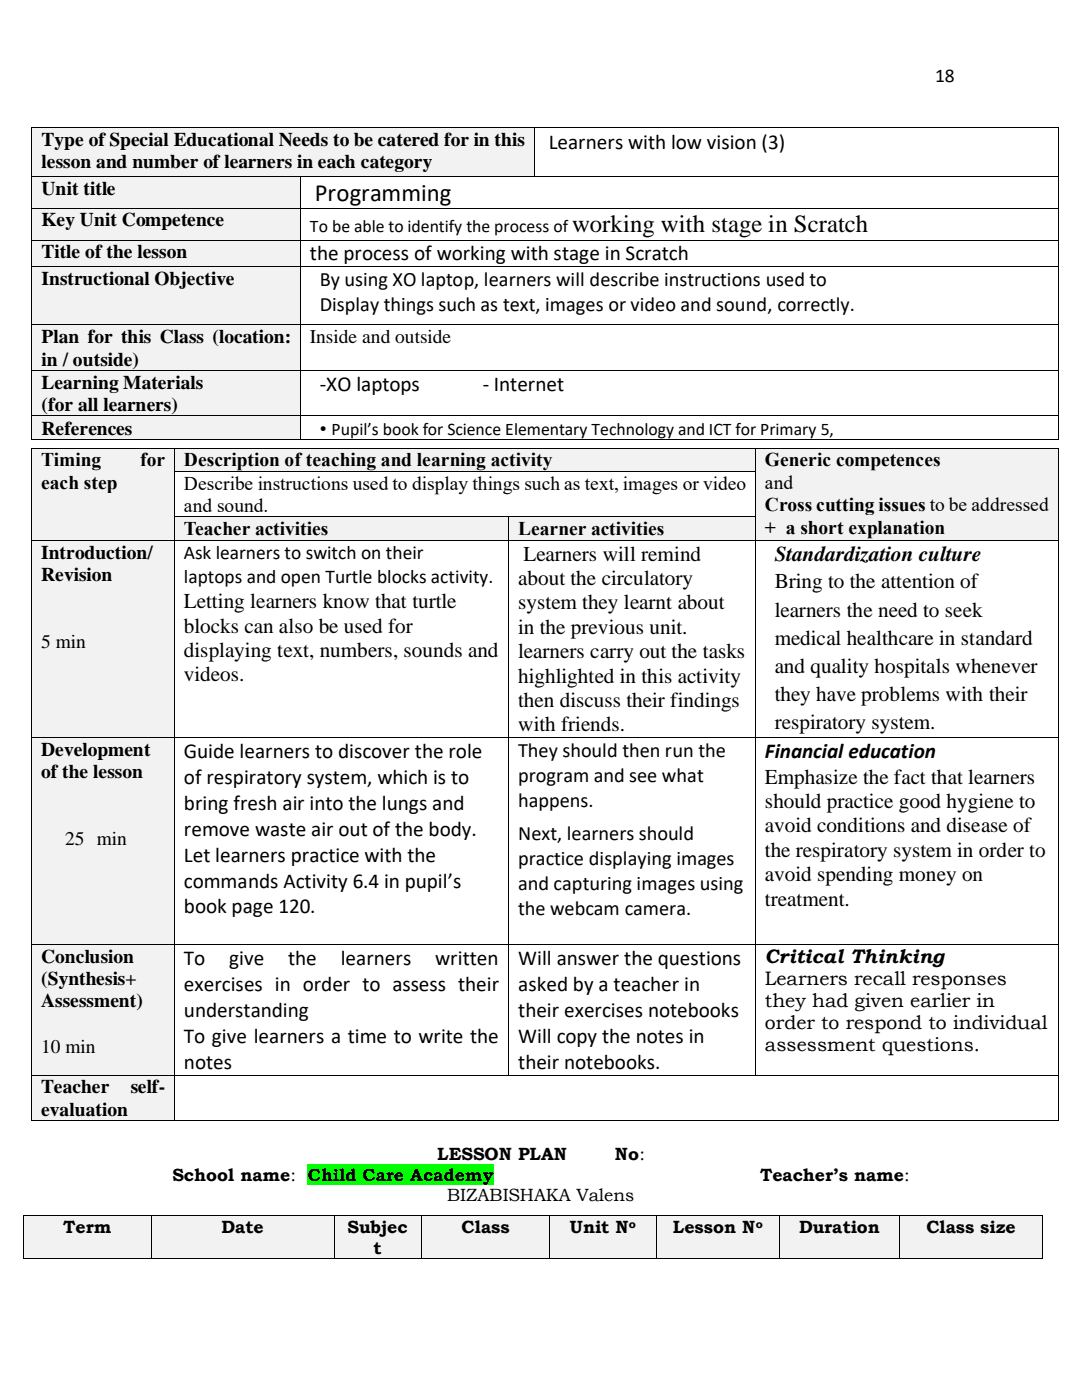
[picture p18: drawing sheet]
<svg xmlns="http://www.w3.org/2000/svg" width="216mm" height="279mm" viewBox="0 0 216 279" stroke-linecap="round" stroke-linejoin="round" font-family="sans-serif">
<defs><g id="words">
<g font-size="4.9">
<text x="62.8" y="40.1">Programming</text>
<text x="114.2" y="46.2">working with stage in Scratch</text>
</g>
<g font-size="4.2">
<text x="109.5" y="29.6">Learners with low vision (3)</text>
<text x="61.9" y="52">the process of working with stage in Scratch</text>
<text x="63.8" y="78">-XO laptops</text>
<text x="96.4" y="78">- Internet</text>
<text x="104.5" y="111.9">Learners will remind</text>
<text x="154.6" y="111.9">Standardization culture</text>
<text x="103.4" y="116.7">about the circulatory</text>
<text x="154.6" y="117.4">Bring to the attention of</text>
<text x="36.7" y="121.3">Letting learners know that turtle</text>
<text x="103.4" y="121.6">system they learnt about</text>
<text x="154.6" y="123.1">learners the need to seek</text>
<text x="36.7" y="126.2">blocks can also be used for</text>
<text x="36.7" y="131.1">displaying text, numbers, sounds and</text>
<text x="103.4" y="126.5">in the previous unit.</text>
<text x="103.4" y="131.4">learners carry out the tasks</text>
<text x="154.6" y="128.6">medical healthcare in standard</text>
<text x="36.7" y="135.9">videos.</text>
<text x="103.4" y="136.2">highlighted in this activity</text>
<text x="154.6" y="134.3">and quality hospitals whenever</text>
<text x="103.4" y="141.1">then discuss their findings</text>
<text x="154.6" y="139.8">they have problems with their</text>
<text x="103.4" y="145.9">with friends.</text>
<text x="154.6" y="145.5">respiratory system.</text>
<text x="36.7" y="151.3">Guide learners to discover the role</text>
<text x="152.6" y="151.3">Financial education</text>
<text x="36.7" y="156.4">of respiratory system, which is to</text>
<text x="36.7" y="161.6">bring fresh air into the lungs and</text>
<text x="152.6" y="156.4">Emphasize the fact that learners</text>
<text x="152.6" y="161.3">should practice good hygiene to</text>
<text x="36.7" y="166.8">remove waste air out of the body.</text>
<text x="152.6" y="166.1">avoid conditions and disease of</text>
<text x="36.7" y="171.9">Let learners practice with the</text>
<text x="152.6" y="171">the respiratory system in order to</text>
<text x="36.7" y="177.1">commands Activity 6.4 in pupil’s</text>
<text x="152.6" y="175.9">avoid spending money on</text>
<text x="36.7" y="182.3">book page 120.</text>
<text x="152.6" y="180.8">treatment.</text>
<text x="36.7" y="192.6">To</text>
<text x="36.7" y="197.8">exercises in order to assess their</text>
<text x="45.7" y="192.6">give</text>
<text x="57.5" y="192.6">the</text>
<text x="68" y="192.6">learners</text>
<text x="86.9" y="192.6">written</text>
<text x="103.4" y="192.6">Will answer the questions</text>
<text x="103.4" y="197.8">asked by a teacher in</text>
<text x="36.7" y="202.9">understanding</text>
<text x="103.4" y="202.9">their exercises notebooks</text>
<text x="36.7" y="208.1">To give learners a time to write the</text>
<text x="103.4" y="208.1">Will copy the notes in</text>
<text x="36.7" y="213.3">notes</text>
<text x="103.4" y="213.3">their notebooks.</text>
</g>
<g font-size="4.1">
<text x="63.8" y="57.2">By using XO laptop, learners will describe instructions used to</text>
<text x="63.8" y="62.1">Display things such as text, images or video and sound, correctly.</text>
<text x="103.4" y="151.1">They should then run the</text>
<text x="103.4" y="156.1">program and see what</text>
<text x="103.4" y="161.1">happens.</text>
<text x="103.4" y="167.7">Next, learners should</text>
<text x="103.4" y="172.6">practice displaying images</text>
<text x="103.4" y="177.7">and capturing images using</text>
<text x="103.4" y="182.6">the webcam camera.</text>
</g>
<g font-size="3.9">
<text x="186.6" y="16.4">18</text>
<text x="8.3" y="29.2">Type of Special Educational Needs to be catered for in this</text>
<text x="8.3" y="33.6">lesson and number of learners in each category</text>
<text x="8.3" y="39">Unit title</text>
<text x="8.3" y="45.2">Key Unit Competence</text>
<text x="8.3" y="51.5">Title of the lesson</text>
<text x="8.3" y="56.9">Instructional Objective</text>
<text x="8.3" y="68.5">Plan for this Class (location:</text>
<text x="61.9" y="68.5">Inside and outside</text>
<text x="8.3" y="73">in / outside)</text>
<text x="8.3" y="77.6">Learning Materials</text>
<text x="8.3" y="82">(for all learners)</text>
<text x="8.3" y="86.7">References</text>
<text x="63.8" y="86.7">• Pupil’s book for Science Elementary Technology and ICT for Primary 5,</text>
<text x="8.2" y="93.1">Timing</text>
<text x="28" y="93.1">for</text>
<text x="36.7" y="93.1">Description of teaching and learning activity</text>
<text x="152.6" y="93.1">Generic competences</text>
<text x="8.2" y="97.6">each step</text>
<text x="36.7" y="97.8">Describe instructions used to display things such as text, images or video</text>
<text x="152.6" y="97.6">and</text>
<text x="152.6" y="102">Cross cutting issues to be addressed</text>
<text x="36.7" y="102.2">and sound.</text>
<text x="36.7" y="106.8">Teacher activities</text>
<text x="103.4" y="106.8">Learner activities</text>
<text x="152.6" y="106.5">+ a short explanation</text>
<text x="8.2" y="111.5">Introduction/</text>
<text x="36.7" y="111.6">Ask learners to switch on their</text>
<text x="8.2" y="115.9">Revision</text>
<text x="36.7" y="116.3">laptops and open Turtle blocks activity.</text>
<text x="8.2" y="129.3">5 min</text>
<text x="8.2" y="150.9">Development</text>
<text x="8.2" y="155.3">of the lesson</text>
<text x="13" y="168.7">25 min</text>
<text x="8.2" y="192.1">Conclusion</text>
<text x="8.2" y="196.6">(Synthesis+</text>
<text x="152.6" y="192.2">Critical Thinking</text>
<text x="152.6" y="196.6">Learners recall responses</text>
<text x="8.2" y="201.1">Assessment)</text>
<text x="152.6" y="201">they had given earlier in</text>
<text x="152.6" y="205.4">order to respond to individual</text>
<text x="152.6" y="209.7">assessment questions.</text>
<text x="8.2" y="210.1">10 min</text>
<text x="8.2" y="218.2">Teacher</text>
<text x="26.1" y="218.2">self-</text>
<text x="8.2" y="222.7">evaluation</text>
</g>
<g font-size="3.5">
<text x="61.9" y="46.2">To be able to identify the process of</text>
<text x="87.3" y="231.5">LESSON PLAN</text>
<text x="122.7" y="231.5">No:</text>
<text x="34.4" y="235.6">School name:</text>
<text x="61.4" y="235.6">Child Care Academy</text>
<text x="89.2" y="239.6">BIZABISHAKA Valens</text>
<text x="151.7" y="235.6">Teacher’s name:</text>
<text x="12.6" y="246.1">Term</text>
<text x="44.2" y="246.1">Date</text>
<text x="69.3" y="246.1">Subjec</text>
<text x="74.6" y="250.2">t</text>
<text x="92.1" y="246.1">Class</text>
<text x="113.7" y="246.1">Unit N</text>
<text x="134.3" y="246.1">Lesson N</text>
<text x="159.4" y="246.1">Duration</text>
<text x="184.8" y="246.1">Class size</text>
</g>
<g font-size="2.3">
<text x="125.5" y="245.2">o</text>
<text x="150.8" y="245.2">o</text>
</g>
</g></defs>
<g fill="#f2f2f2">
<path d="M6.4 25.6h100.1v9.6h-100.1z" fill-rule="evenodd"/>
<path d="M8.3 25.6h96.4v4.5h-96.4z" fill-rule="evenodd"/>
<path d="M8.3 30.1h96.4v4.4h-96.4z" fill-rule="evenodd"/>
</g>
<g fill="#000">
<path d="M6.3 25.4h.1v.2h-.1z" fill-rule="evenodd"/>
<path d="M6.3 25.4h.1v.2h-.1z" fill-rule="evenodd"/>
<path d="M106.5 25.4h.2v.2h-.2z" fill-rule="evenodd"/>
<path d="M211.1 25.4h.2v.2h-.2z" fill-rule="evenodd"/>
<path d="M211.1 25.4h.2v.2h-.2z" fill-rule="evenodd"/>
</g>
<path d="M6.3 25.6v9.6M6.4 25.5h100.1M106.6 25.6v9.6M106.7 25.5h104.4M211.2 25.6v9.6" fill="none" stroke="#000" stroke-width=".2"/>
<g fill="#f2f2f2">
<path d="M6.4 35.4h53.5v6.1h-53.5z" fill-rule="evenodd"/>
<path d="M8.3 35.4h49.8v4.5h-49.8z" fill-rule="evenodd"/>
</g>
<g fill="#000">
<path d="M6.3 35.2h.1v.2h-.1z" fill-rule="evenodd"/>
<path d="M59.9 35.2h.2v.2h-.2z" fill-rule="evenodd"/>
<path d="M106.5 35.2h.2v.2h-.2z" fill-rule="evenodd"/>
<path d="M211.1 35.2h.2v.2h-.2z" fill-rule="evenodd"/>
</g>
<path d="M6.3 35.4v6.1M6.4 35.3h53.5M60 35.4v6.1M60.1 35.3h46.4M106.7 35.3h104.4M211.2 35.4v6.1" fill="none" stroke="#000" stroke-width=".2"/>
<g fill="#f2f2f2">
<path d="M6.4 41.6h53.5v6.2h-53.5z" fill-rule="evenodd"/>
<path d="M8.3 41.6h49.8v4.5h-49.8z" fill-rule="evenodd"/>
</g>
<g fill="#000">
<path d="M6.3 41.5h.1v.1h-.1z" fill-rule="evenodd"/>
<path d="M59.9 41.5h.2v.1h-.2z" fill-rule="evenodd"/>
<path d="M211.1 41.5h.2v.1h-.2z" fill-rule="evenodd"/>
</g>
<path d="M6.3 41.6v6.2M6.4 41.6h53.5M60 41.6v6.2M60.1 41.6h151M211.2 41.6v6.2" fill="none" stroke="#000" stroke-width=".2"/>
<g fill="#f2f2f2">
<path d="M6.4 48h53.5v5.1h-53.5z" fill-rule="evenodd"/>
<path d="M8.3 48h49.8v4.4h-49.8z" fill-rule="evenodd"/>
</g>
<g fill="#000">
<path d="M6.3 47.8h.1v.2h-.1z" fill-rule="evenodd"/>
<path d="M59.9 47.8h.2v.2h-.2z" fill-rule="evenodd"/>
<path d="M211.1 47.8h.2v.2h-.2z" fill-rule="evenodd"/>
</g>
<path d="M6.3 48v5.1M6.4 47.9h53.5M60 48v5.1M60.1 47.9h151M211.2 48v5.1" fill="none" stroke="#000" stroke-width=".2"/>
<g fill="#f2f2f2">
<path d="M6.4 53.3h53.5v11.5h-53.5z" fill-rule="evenodd"/>
<path d="M8.3 53.3h49.8v4.5h-49.8z" fill-rule="evenodd"/>
</g>
<g fill="#000">
<path d="M6.3 53.1h.1v.2h-.1z" fill-rule="evenodd"/>
<path d="M59.9 53.1h.2v.2h-.2z" fill-rule="evenodd"/>
<path d="M211.1 53.1h.2v.2h-.2z" fill-rule="evenodd"/>
</g>
<path d="M6.3 53.3v11.5M6.4 53.2h53.5M60 53.3v11.5M60.1 53.2h151M211.2 53.3v11.5" fill="none" stroke="#000" stroke-width=".2"/>
<g fill="#f2f2f2">
<path d="M6.4 64.9h53.5v8.9h-53.5z" fill-rule="evenodd"/>
<path d="M8.3 64.9h49.8v4.4h-49.8z" fill-rule="evenodd"/>
<path d="M8.3 69.3h49.8v4.5h-49.8z" fill-rule="evenodd"/>
</g>
<g fill="#000">
<path d="M6.3 64.8h.1v.1h-.1z" fill-rule="evenodd"/>
<path d="M59.9 64.8h.2v.1h-.2z" fill-rule="evenodd"/>
<path d="M211.1 64.8h.2v.1h-.2z" fill-rule="evenodd"/>
</g>
<path d="M6.3 64.9v8.9M6.4 64.8h53.5M60 64.9v8.9M60.1 64.8h151M211.2 64.9v8.9" fill="none" stroke="#000" stroke-width=".2"/>
<g fill="#f2f2f2">
<path d="M6.4 74h53.5v8.9h-53.5z" fill-rule="evenodd"/>
<path d="M8.3 74h49.8v4.4h-49.8z" fill-rule="evenodd"/>
<path d="M8.3 78.4h49.8v4.5h-49.8z" fill-rule="evenodd"/>
</g>
<g fill="#000">
<path d="M6.3 73.8h.1v.2h-.1z" fill-rule="evenodd"/>
<path d="M59.9 73.8h.2v.2h-.2z" fill-rule="evenodd"/>
<path d="M211.1 73.8h.2v.2h-.2z" fill-rule="evenodd"/>
</g>
<path d="M6.3 74v8.9M6.4 73.9h53.5M60 74v8.9M60.1 73.9h151M211.2 74v8.9" fill="none" stroke="#000" stroke-width=".2"/>
<g fill="#f2f2f2">
<path d="M6.4 83.1h53.5v4.6h-53.5z" fill-rule="evenodd"/>
<path d="M8.3 83.1h49.8v4.5h-49.8z" fill-rule="evenodd"/>
</g>
<g fill="#000">
<path d="M6.3 82.9h.1v.2h-.1z" fill-rule="evenodd"/>
<path d="M6.3 87.7h.1v.2h-.1z" fill-rule="evenodd"/>
<path d="M6.3 87.7h.1v.2h-.1z" fill-rule="evenodd"/>
<path d="M59.9 82.9h.2v.2h-.2z" fill-rule="evenodd"/>
<path d="M59.9 87.7h.2v.2h-.2z" fill-rule="evenodd"/>
<path d="M211.1 82.9h.2v.2h-.2z" fill-rule="evenodd"/>
<path d="M211.1 87.7h.2v.2h-.2z" fill-rule="evenodd"/>
<path d="M211.1 87.7h.2v.2h-.2z" fill-rule="evenodd"/>
</g>
<path d="M6.3 83.1v4.6M6.4 83h53.5M6.4 87.8h53.5M60 83.1v4.6M60.1 83h151M60.1 87.8h151M211.2 83.1v4.6" fill="none" stroke="#000" stroke-width=".2"/>
<path d="M61.4 232.3h37.2v4.1h-37.2z" fill-rule="evenodd" fill="#0f0"/>
<g fill="#f2f2f2">
<path d="M4.9 242.7h25.2v8.3h-25.2z" fill-rule="evenodd"/>
<path d="M6.7 242.7h21.5v4.1h-21.5z" fill-rule="evenodd"/>
<path d="M30.3 242.7h36.3v8.3h-36.3z" fill-rule="evenodd"/>
<path d="M32.1 242.7h32.7v4.1h-32.7z" fill-rule="evenodd"/>
<path d="M66.8 242.7h17.3v8.3h-17.3z" fill-rule="evenodd"/>
<path d="M68.6 242.7h13.6v4.1h-13.6z" fill-rule="evenodd"/>
<path d="M68.6 246.8h13.6v4.2h-13.6z" fill-rule="evenodd"/>
<path d="M84.3 242.7h25.2v8.3h-25.2z" fill-rule="evenodd"/>
<path d="M86.1 242.7h21.5v4.1h-21.5z" fill-rule="evenodd"/>
<path d="M109.7 242.7h21.1v8.3h-21.1z" fill-rule="evenodd"/>
<path d="M111.5 242.7h17.5v4.1h-17.5z" fill-rule="evenodd"/>
<path d="M131 242.7h24.5v8.3h-24.5z" fill-rule="evenodd"/>
<path d="M132.8 242.7h21v4.1h-21z" fill-rule="evenodd"/>
<path d="M155.7 242.7h23.7v8.3h-23.7z" fill-rule="evenodd"/>
<path d="M157.6 242.7h20v4.1h-20z" fill-rule="evenodd"/>
<path d="M179.5 242.7h28.5v8.3h-28.5z" fill-rule="evenodd"/>
<path d="M181.4 242.7h24.7v4.1h-24.7z" fill-rule="evenodd"/>
</g>
<g fill="#000">
<path d="M4.7 242.5h.2v.2h-.2z" fill-rule="evenodd"/>
<path d="M4.7 242.5h.2v.2h-.2z" fill-rule="evenodd"/>
<path d="M4.7 251h.2v.2h-.2z" fill-rule="evenodd"/>
<path d="M4.7 251h.2v.2h-.2z" fill-rule="evenodd"/>
<path d="M30.1 242.5h.2v.2h-.2z" fill-rule="evenodd"/>
<path d="M30.1 251h.2v.2h-.2z" fill-rule="evenodd"/>
<path d="M66.6 242.5h.2v.2h-.2z" fill-rule="evenodd"/>
<path d="M66.6 251h.2v.2h-.2z" fill-rule="evenodd"/>
<path d="M84.1 242.5h.2v.2h-.2z" fill-rule="evenodd"/>
<path d="M84.1 251h.2v.2h-.2z" fill-rule="evenodd"/>
<path d="M109.5 242.5h.2v.2h-.2z" fill-rule="evenodd"/>
<path d="M109.5 251h.2v.2h-.2z" fill-rule="evenodd"/>
<path d="M130.8 242.5h.2v.2h-.2z" fill-rule="evenodd"/>
<path d="M130.8 251h.2v.2h-.2z" fill-rule="evenodd"/>
<path d="M155.6 242.5h.1v.2h-.1z" fill-rule="evenodd"/>
<path d="M155.6 251h.1v.2h-.1z" fill-rule="evenodd"/>
<path d="M179.4 242.5h.1v.2h-.1z" fill-rule="evenodd"/>
<path d="M179.4 251h.1v.2h-.1z" fill-rule="evenodd"/>
<path d="M208 242.5h.1v.2h-.1z" fill-rule="evenodd"/>
<path d="M208 242.5h.1v.2h-.1z" fill-rule="evenodd"/>
<path d="M208 251h.1v.2h-.1z" fill-rule="evenodd"/>
<path d="M208 251h.1v.2h-.1z" fill-rule="evenodd"/>
</g>
<g fill="none" stroke="#000" stroke-width=".2">
<path d="M4.8 242.7v8.3M4.9 242.6h25.2M4.9 251.1h25.2M30.2 242.7v8.3M30.3 242.6h36.3M30.3 251.1h36.3M66.7 242.7v8.3M66.8 242.6h17.3M66.8 251.1h17.3M84.2 242.7v8.3M84.3 242.6h25.2M84.3 251.1h25.2"/>
<path d="M109.6 242.7v8.3M109.7 242.6h21.1M109.7 251.1h21.1M130.9 242.7v8.3M131 242.6h24.5M131 251.1h24.5M155.6 242.7v8.3M155.7 242.6h23.7M155.7 251.1h23.7M179.5 242.7v8.3M179.5 242.6h28.5M179.5 251.1h28.5"/>
<path d="M208.1 242.7v8.3"/>
</g>
<g fill="#f2f2f2">
<path d="M6.4 89.5h28.4v18.2h-28.4z" fill-rule="evenodd"/>
<path d="M8.2 89.5h24.7v4.5h-24.7z" fill-rule="evenodd"/>
<path d="M8.2 94h24.7v4.5h-24.7z" fill-rule="evenodd"/>
<path d="M8.2 98.5h24.7v4.4h-24.7z" fill-rule="evenodd"/>
<path d="M8.2 102.9h24.7v4.5h-24.7z" fill-rule="evenodd"/>
<path d="M34.9 89.5h115.8v4.5h-115.8z" fill-rule="evenodd"/>
<path d="M36.7 89.5h112.1v4.5h-112.1z" fill-rule="evenodd"/>
<path d="M150.9 89.5h60.1v18.2h-60.1z" fill-rule="evenodd"/>
<path d="M152.6 89.5h56.6v4.5h-56.6z" fill-rule="evenodd"/>
<path d="M152.6 94h56.6v4.5h-56.6z" fill-rule="evenodd"/>
<path d="M152.6 98.5h56.6v4.4h-56.6z" fill-rule="evenodd"/>
<path d="M152.6 102.9h56.6v4.5h-56.6z" fill-rule="evenodd"/>
</g>
<g fill="#000">
<path d="M6.3 89.4h.1v.1h-.1z" fill-rule="evenodd"/>
<path d="M6.3 89.4h.1v.1h-.1z" fill-rule="evenodd"/>
<path d="M6.3 94h.1v.1h-.1z" fill-rule="evenodd"/>
<path d="M34.8 89.4h.1v.1h-.1z" fill-rule="evenodd"/>
<path d="M34.8 94h.1v.1h-.1z" fill-rule="evenodd"/>
<path d="M150.7 89.4h.2v.1h-.2z" fill-rule="evenodd"/>
<path d="M150.7 94h.2v.1h-.2z" fill-rule="evenodd"/>
<path d="M211 89.4h.2v.1h-.2z" fill-rule="evenodd"/>
<path d="M211 89.4h.2v.1h-.2z" fill-rule="evenodd"/>
<path d="M211 94h.2v.1h-.2z" fill-rule="evenodd"/>
</g>
<path d="M6.3 89.5v4.5M6.3 94.1v8.9M6.4 89.5h28.4M34.9 89.5v4.5M34.9 94.1v8.9M34.9 89.5h115.8M34.9 94h115.8M150.8 89.5v4.5M150.8 94.1v8.9M150.9 89.5h60.1M211.1 89.5v4.5M211.1 94.1v8.9" fill="none" stroke="#000" stroke-width=".2"/>
<g fill="#f2f2f2">
<path d="M34.9 103.2h66.6v4.5h-66.6z" fill-rule="evenodd"/>
<path d="M36.7 103.2h62.9v4.5h-62.9z" fill-rule="evenodd"/>
<path d="M101.6 103.2h49.1v4.5h-49.1z" fill-rule="evenodd"/>
<path d="M103.4 103.2h45.4v4.5h-45.4z" fill-rule="evenodd"/>
</g>
<g fill="#000">
<path d="M6.3 103h.1v.2h-.1z" fill-rule="evenodd"/>
<path d="M34.8 103h.1v.2h-.1z" fill-rule="evenodd"/>
<path d="M101.5 103h.1v.2h-.1z" fill-rule="evenodd"/>
<path d="M150.7 103h.2v.2h-.2z" fill-rule="evenodd"/>
<path d="M211 103h.2v.2h-.2z" fill-rule="evenodd"/>
</g>
<path d="M6.3 103.2v4.5M34.9 103.2v4.5M34.9 103.1h66.6M101.6 103.2v4.5M101.6 103.1h49.1M150.8 103.2v4.5M211.1 103.2v4.5" fill="none" stroke="#000" stroke-width=".2"/>
<g fill="#f2f2f2">
<path d="M6.4 107.9h28.4v39.2h-28.4z" fill-rule="evenodd"/>
<path d="M8.2 107.9h24.7v4.5h-24.7z" fill-rule="evenodd"/>
<path d="M8.2 112.4h24.7v4.4h-24.7z" fill-rule="evenodd"/>
<path d="M8.2 116.8h24.7v4.5h-24.7z" fill-rule="evenodd"/>
<path d="M8.2 121.3h24.7v4.4h-24.7z" fill-rule="evenodd"/>
<path d="M8.2 125.7h24.7v4.5h-24.7z" fill-rule="evenodd"/>
</g>
<g fill="#000">
<path d="M6.3 107.7h.1v.2h-.1z" fill-rule="evenodd"/>
<path d="M34.8 107.7h.1v.2h-.1z" fill-rule="evenodd"/>
<path d="M101.5 107.7h.1v.2h-.1z" fill-rule="evenodd"/>
<path d="M150.7 107.7h.2v.2h-.2z" fill-rule="evenodd"/>
<path d="M211 107.7h.2v.2h-.2z" fill-rule="evenodd"/>
</g>
<path d="M6.3 107.9v39.2M6.4 107.8h28.4M34.9 107.9v39.2M34.9 107.8h66.6M101.6 107.9v39.2M101.6 107.8h49.1M150.8 107.9v39.2M150.9 107.8h60.1M211.1 107.9v39.2" fill="none" stroke="#000" stroke-width=".2"/>
<g fill="#f2f2f2">
<path d="M6.4 147.2h28.4v41.2h-28.4z" fill-rule="evenodd"/>
<path d="M8.2 147.2h24.7v4.5h-24.7z" fill-rule="evenodd"/>
<path d="M8.2 151.7h24.7v4.5h-24.7z" fill-rule="evenodd"/>
<path d="M8.2 156.2h24.7v4.5h-24.7z" fill-rule="evenodd"/>
<path d="M8.2 160.7h24.7v4.5h-24.7z" fill-rule="evenodd"/>
<path d="M8.2 165.2h24.7v4.4h-24.7z" fill-rule="evenodd"/>
</g>
<g fill="#000">
<path d="M6.3 147.1h.1v.1h-.1z" fill-rule="evenodd"/>
<path d="M34.8 147.1h.1v.1h-.1z" fill-rule="evenodd"/>
<path d="M101.5 147.1h.1v.1h-.1z" fill-rule="evenodd"/>
<path d="M150.7 147.1h.2v.1h-.2z" fill-rule="evenodd"/>
<path d="M211 147.1h.2v.1h-.2z" fill-rule="evenodd"/>
</g>
<path d="M6.3 147.2v41.2M6.4 147.2h28.4M34.9 147.2v41.2M34.9 147.2h66.6M101.6 147.2v41.2M101.6 147.2h49.1M150.8 147.2v41.2M150.9 147.2h60.1M211.1 147.2v41.2" fill="none" stroke="#000" stroke-width=".2"/>
<g fill="#f2f2f2">
<path d="M6.4 188.6h28.4v25.9h-28.4z" fill-rule="evenodd"/>
<path d="M8.2 188.6h24.7v4.4h-24.7z" fill-rule="evenodd"/>
<path d="M8.2 193h24.7v4.5h-24.7z" fill-rule="evenodd"/>
<path d="M8.2 197.5h24.7v4.4h-24.7z" fill-rule="evenodd"/>
<path d="M8.2 201.9h24.7v4.5h-24.7z" fill-rule="evenodd"/>
<path d="M8.2 206.4h24.7v4.5h-24.7z" fill-rule="evenodd"/>
</g>
<g fill="#000">
<path d="M6.3 188.4h.1v.2h-.1z" fill-rule="evenodd"/>
<path d="M34.8 188.4h.1v.2h-.1z" fill-rule="evenodd"/>
<path d="M101.5 188.4h.1v.2h-.1z" fill-rule="evenodd"/>
<path d="M150.7 188.4h.2v.2h-.2z" fill-rule="evenodd"/>
<path d="M211 188.4h.2v.2h-.2z" fill-rule="evenodd"/>
</g>
<path d="M6.3 188.6v25.9M6.4 188.5h28.4M34.9 188.6v25.9M34.9 188.5h66.6M101.6 188.6v25.9M101.6 188.5h49.1M150.8 188.6v25.9M150.9 188.5h60.1M211.1 188.6v25.9" fill="none" stroke="#000" stroke-width=".2"/>
<g fill="#f2f2f2">
<path d="M6.4 214.6h28.4v9h-28.4z" fill-rule="evenodd"/>
<path d="M8.2 214.6h24.7v4.5h-24.7z" fill-rule="evenodd"/>
<path d="M8.2 219.1h24.7v4.5h-24.7z" fill-rule="evenodd"/>
</g>
<g fill="#000">
<path d="M6.3 214.5h.1v.1h-.1z" fill-rule="evenodd"/>
<path d="M34.8 214.5h.1v.1h-.1z" fill-rule="evenodd"/>
<path d="M101.5 214.5h.1v.1h-.1z" fill-rule="evenodd"/>
<path d="M150.7 214.5h.2v.1h-.2z" fill-rule="evenodd"/>
<path d="M211 214.5h.2v.1h-.2z" fill-rule="evenodd"/>
<path d="M6.3 223.6h.1v.1h-.1z" fill-rule="evenodd"/>
<path d="M6.3 223.6h.1v.1h-.1z" fill-rule="evenodd"/>
<path d="M34.8 223.6h.1v.1h-.1z" fill-rule="evenodd"/>
<path d="M211 223.6h.2v.1h-.2z" fill-rule="evenodd"/>
<path d="M211 223.6h.2v.1h-.2z" fill-rule="evenodd"/>
</g>
<path d="M6.3 214.6v9M6.4 214.6h28.4M34.9 214.6v9M34.9 214.6h66.6M101.6 214.6h49.1M150.9 214.6h60.1M211.1 214.6v9M6.4 223.6h28.4M34.9 223.6h176.1" fill="none" stroke="#000" stroke-width=".2"/>
<use href="#words"/>
</svg>
